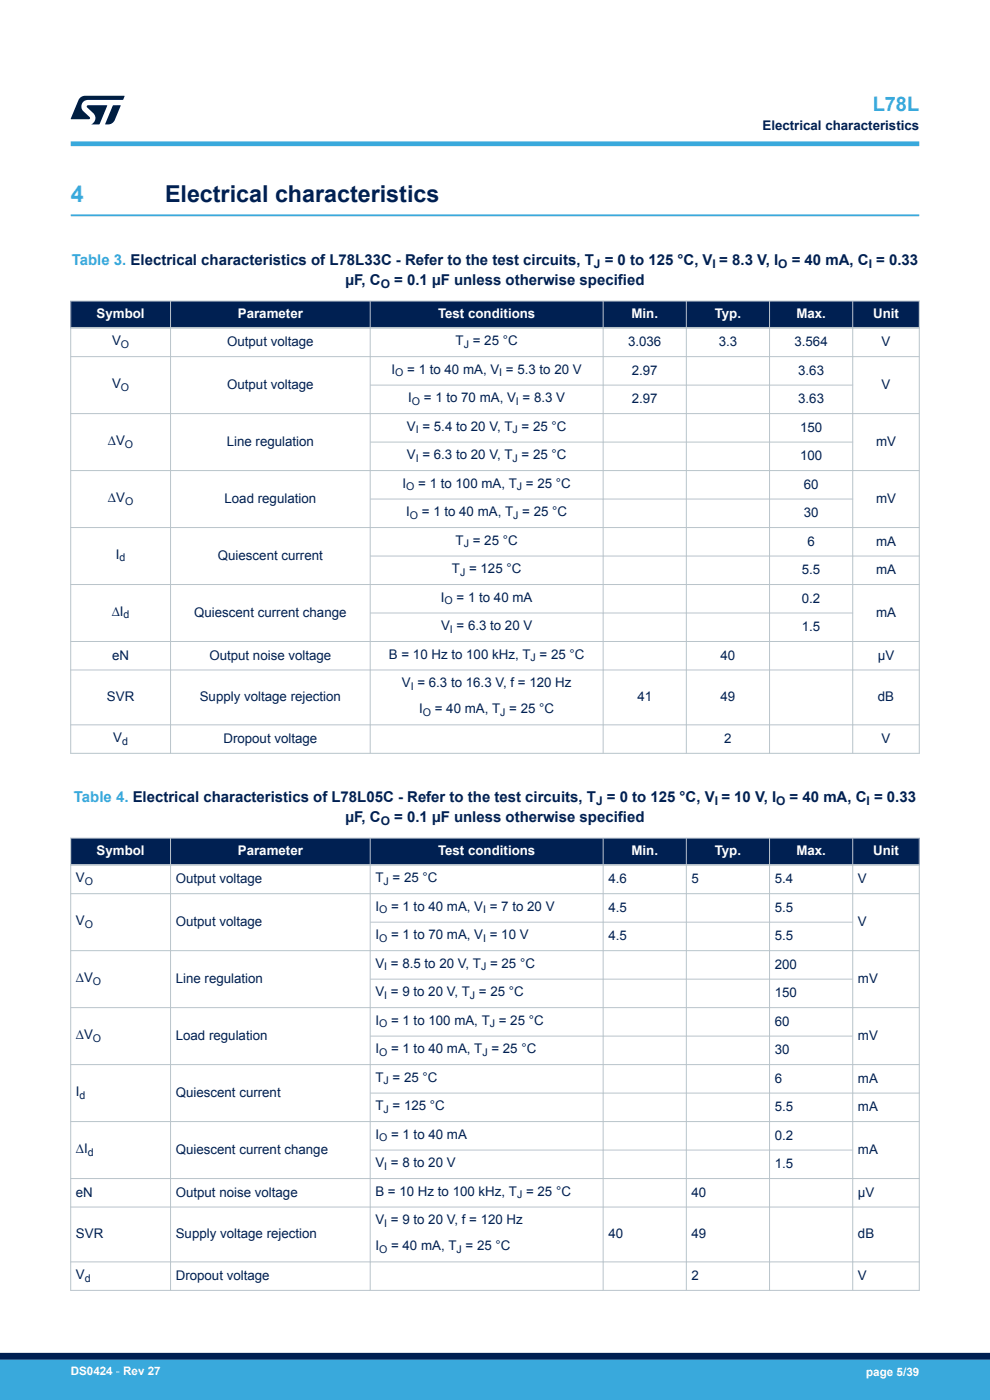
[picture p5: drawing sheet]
<svg xmlns="http://www.w3.org/2000/svg" width="210mm" height="297mm" viewBox="0 0 210 297" stroke-linecap="round" stroke-linejoin="round" font-family="sans-serif">
<defs><g id="words">
<text font-size="4.9" fill="#39a9dc" x="15" y="42.9">4</text>
<text font-size="4.9" fill="#002052" x="35" y="42.9">Electrical characteristics</text>
<text font-size="4.2" fill="#39a9dc" x="185.1" y="23.5">L78L</text>
<g font-size="3.2" fill="#39a9dc">
<text x="15.2" y="56.2">Table 3. Electrical characteristics of L78L33C - Refer to the test circuits, T</text>
<text x="15.7" y="170.1">Table 4. Electrical characteristics of L78L05C - Refer to the test circuits, T</text>
</g>
<g font-size="3.2" fill="#002052">
<text x="128.3" y="56.2">= 0 to 125 °C, V = 8.3 V, I</text>
<text x="167.9" y="56.2">= 40 mA, C = 0.33</text>
<text x="73.3" y="60.4">µF, C</text>
<text x="83.6" y="60.4">= 0.1 µF unless otherwise specified</text>
<text x="128.7" y="170.1">= 0 to 125 °C, V = 10 V, I</text>
<text x="167.5" y="170.1">= 40 mA, C = 0.33</text>
<text x="73.3" y="174.4">µF, C</text>
<text x="83.6" y="174.4">= 0.1 µF unless otherwise specified</text>
</g>
<g font-size="2.8" fill="#002052">
<text x="161.7" y="27.5">Electrical characteristics</text>
<text x="23.8" y="73.2">V</text>
<text x="48.2" y="73.4">Output voltage</text>
<text x="96.7" y="73.2">T = 25 °C</text>
<text x="133.2" y="73.4">3.036</text>
<text x="152.4" y="73.4">3.3</text>
<text x="168.5" y="73.4">3.564</text>
<text x="187" y="73.4">V</text>
<text x="23.8" y="82.3">V</text>
<text x="48.2" y="82.5">Output voltage</text>
<text x="83.1" y="79.3">I</text>
<text x="86.4" y="79.3">= 1 to 40 mA, V = 5.3 to 20 V</text>
<text x="134" y="79.5">2.97</text>
<text x="169.3" y="79.5">3.63</text>
<text x="187" y="82.5">V</text>
<text x="86.6" y="85.3">I</text>
<text x="89.9" y="85.3">= 1 to 70 mA, V = 8.3 V</text>
<text x="134" y="85.5">2.97</text>
<text x="169.3" y="85.5">3.63</text>
<text x="22.9" y="94.4">∆V</text>
<text x="48.1" y="94.6">Line regulation</text>
<text x="86.3" y="91.4">V = 5.4 to 20 V, T = 25 °C</text>
<text x="169.7" y="91.6">150</text>
<text x="185.8" y="94.6">mV</text>
<text x="86.3" y="97.4">V = 6.3 to 20 V, T = 25 °C</text>
<text x="169.7" y="97.6">100</text>
<text x="22.9" y="106.5">∆V</text>
<text x="47.6" y="106.7">Load regulation</text>
<text x="85.4" y="103.4">I</text>
<text x="88.7" y="103.4">= 1 to 100 mA, T = 25 °C</text>
<text x="170.5" y="103.7">60</text>
<text x="185.8" y="106.7">mV</text>
<text x="86.2" y="109.5">I</text>
<text x="89.5" y="109.5">= 1 to 40 mA, T = 25 °C</text>
<text x="170.5" y="109.7">30</text>
<text x="24.6" y="118.5">I</text>
<text x="46.2" y="118.8">Quiescent current</text>
<text x="96.7" y="115.5">T = 25 °C</text>
<text x="171.3" y="115.8">6</text>
<text x="185.8" y="115.8">mA</text>
<text x="95.9" y="121.6">T = 125 °C</text>
<text x="170.1" y="121.8">5.5</text>
<text x="185.8" y="121.8">mA</text>
<text x="23.7" y="130.6">∆I</text>
<text x="41.2" y="130.9">Quiescent current change</text>
<text x="93.5" y="127.6">I</text>
<text x="96.9" y="127.6">= 1 to 40 mA</text>
<text x="170.1" y="127.8">0.2</text>
<text x="185.8" y="130.9">mA</text>
<text x="93.5" y="133.7">V = 6.3 to 20 V</text>
<text x="170.1" y="133.9">1.5</text>
<text x="23.8" y="139.9">eN</text>
<text x="44.4" y="139.9">Output noise voltage</text>
<text x="82.5" y="139.7">B = 10 Hz to 100 kHz, T = 25 °C</text>
<text x="152.8" y="139.9">40</text>
<text x="186.2" y="139.9">µV</text>
<text x="22.7" y="148.8">SVR</text>
<text x="42.4" y="148.8">Supply voltage rejection</text>
<text x="85.2" y="145.7">V = 6.3 to 16.3 V, f = 120 Hz</text>
<text x="135.2" y="148.8">41</text>
<text x="152.8" y="148.8">49</text>
<text x="186.2" y="148.8">dB</text>
<text x="88.9" y="151.3">I</text>
<text x="92.2" y="151.3">= 40 mA, T = 25 °C</text>
<text x="24" y="157.4">V</text>
<text x="47.4" y="157.6">Dropout voltage</text>
<text x="153.6" y="157.6">2</text>
<text x="187" y="157.6">V</text>
<text x="16.1" y="187.2">V</text>
<text x="37.3" y="187.4">Output voltage</text>
<text x="79.6" y="187.2">T = 25 °C</text>
<text x="129" y="187.4">4.6</text>
<text x="146.7" y="187.4">5</text>
<text x="164.3" y="187.4">5.4</text>
<text x="182" y="187.4">V</text>
<text x="16.1" y="196.2">V</text>
<text x="37.3" y="196.4">Output voltage</text>
<text x="79.6" y="193.2">I</text>
<text x="83" y="193.2">= 1 to 40 mA, V = 7 to 20 V</text>
<text x="129" y="193.4">4.5</text>
<text x="164.3" y="193.4">5.5</text>
<text x="182" y="196.4">V</text>
<text x="79.6" y="199.2">I</text>
<text x="83" y="199.2">= 1 to 70 mA, V = 10 V</text>
<text x="129" y="199.5">4.5</text>
<text x="164.3" y="199.5">5.5</text>
<text x="16.1" y="208.3">∆V</text>
<text x="37.3" y="208.5">Line regulation</text>
<text x="79.6" y="205.3">V = 8.5 to 20 V, T = 25 °C</text>
<text x="164.3" y="205.5">200</text>
<text x="182" y="208.5">mV</text>
<text x="79.6" y="211.3">V = 9 to 20 V, T = 25 °C</text>
<text x="164.3" y="211.6">150</text>
<text x="16.1" y="220.4">∆V</text>
<text x="37.3" y="220.6">Load regulation</text>
<text x="79.6" y="217.4">I</text>
<text x="83" y="217.4">= 1 to 100 mA, T = 25 °C</text>
<text x="164.3" y="217.6">60</text>
<text x="182" y="220.6">mV</text>
<text x="79.6" y="223.4">I</text>
<text x="83" y="223.4">= 1 to 40 mA, T = 25 °C</text>
<text x="164.3" y="223.6">30</text>
<text x="16.1" y="232.5">I</text>
<text x="37.3" y="232.7">Quiescent current</text>
<text x="79.6" y="229.5">T = 25 °C</text>
<text x="164.3" y="229.7">6</text>
<text x="182" y="229.7">mA</text>
<text x="79.6" y="235.5">T = 125 °C</text>
<text x="164.3" y="235.7">5.5</text>
<text x="182" y="235.7">mA</text>
<text x="16.1" y="244.6">∆I</text>
<text x="37.3" y="244.8">Quiescent current change</text>
<text x="79.6" y="241.5">I</text>
<text x="83" y="241.5">= 1 to 40 mA</text>
<text x="164.3" y="241.8">0.2</text>
<text x="182" y="244.8">mA</text>
<text x="79.6" y="247.6">V = 8 to 20 V</text>
<text x="164.3" y="247.8">1.5</text>
<text x="16.1" y="253.9">eN</text>
<text x="37.3" y="253.9">Output noise voltage</text>
<text x="79.6" y="253.6">B = 10 Hz to 100 kHz, T = 25 °C</text>
<text x="146.7" y="253.9">40</text>
<text x="182" y="253.9">µV</text>
<text x="16.1" y="262.7">SVR</text>
<text x="37.3" y="262.7">Supply voltage rejection</text>
<text x="79.6" y="259.7">V = 9 to 20 V, f = 120 Hz</text>
<text x="129" y="262.7">40</text>
<text x="146.7" y="262.7">49</text>
<text x="182" y="262.7">dB</text>
<text x="79.6" y="265.3">I</text>
<text x="83" y="265.3">= 40 mA, T = 25 °C</text>
<text x="16.1" y="271.3">V</text>
<text x="37.3" y="271.5">Dropout voltage</text>
<text x="146.7" y="271.5">2</text>
<text x="182" y="271.5">V</text>
</g>
<g font-size="2.8" fill="#fff">
<text x="20.5" y="67.5">Symbol</text>
<text x="50.5" y="67.5">Parameter</text>
<text x="92.9" y="67.5">Test conditions</text>
<text x="133.9" y="67.5">Min.</text>
<text x="151.6" y="67.5">Typ.</text>
<text x="168.9" y="67.5">Max.</text>
<text x="185.2" y="67.5">Unit</text>
<text x="20.5" y="181.4">Symbol</text>
<text x="50.5" y="181.4">Parameter</text>
<text x="92.9" y="181.4">Test conditions</text>
<text x="133.9" y="181.4">Min.</text>
<text x="151.6" y="181.4">Typ.</text>
<text x="168.9" y="181.4">Max.</text>
<text x="185.2" y="181.4">Unit</text>
</g>
<g font-size="2.5" fill="#002052">
<text x="126" y="56.8">J</text>
<text x="151.2" y="56.8">I</text>
<text x="165.1" y="56.8">O</text>
<text x="184.3" y="56.8">I</text>
<text x="80.8" y="61.1">O</text>
<text x="126.4" y="170.8">J</text>
<text x="151.6" y="170.8">I</text>
<text x="164.6" y="170.8">O</text>
<text x="183.8" y="170.8">I</text>
<text x="80.8" y="175">O</text>
</g>
<g font-size="2.5" fill="#fff">
<text x="15" y="291.6">DS0424 - Rev 27</text>
<text x="183.7" y="291.9">page 5/39</text>
</g>
<g font-size="2.3" fill="#002052">
<text x="25.7" y="73.8">O</text>
<text x="98.4" y="73.8">J</text>
<text x="25.7" y="82.9">O</text>
<text x="83.8" y="79.8">O</text>
<text x="105.9" y="79.8">I</text>
<text x="87.4" y="85.9">O</text>
<text x="109.4" y="85.9">I</text>
<text x="26.5" y="94.9">O</text>
<text x="88.2" y="91.9">I</text>
<text x="108.7" y="91.9">J</text>
<text x="88.2" y="98">I</text>
<text x="108.7" y="98">J</text>
<text x="26.5" y="107">O</text>
<text x="86.2" y="104">O</text>
<text x="109.7" y="104">J</text>
<text x="87" y="110">O</text>
<text x="108.9" y="110">J</text>
<text x="25.4" y="119.1">d</text>
<text x="98.4" y="116.1">J</text>
<text x="97.6" y="122.1">J</text>
<text x="26.2" y="131.2">d</text>
<text x="94.3" y="128.2">O</text>
<text x="95.4" y="134.2">I</text>
<text x="112.5" y="140.3">J</text>
<text x="87.1" y="146.3">I</text>
<text x="89.7" y="151.9">O</text>
<text x="106.1" y="151.9">J</text>
<text x="25.9" y="157.9">d</text>
<text x="18" y="187.7">O</text>
<text x="81.4" y="187.7">J</text>
<text x="18" y="196.8">O</text>
<text x="80.4" y="193.8">O</text>
<text x="102.5" y="193.8">I</text>
<text x="80.4" y="199.8">O</text>
<text x="102.5" y="199.8">I</text>
<text x="19.7" y="208.9">O</text>
<text x="81.5" y="205.9">I</text>
<text x="102" y="205.9">J</text>
<text x="81.5" y="211.9">I</text>
<text x="99.7" y="211.9">J</text>
<text x="19.7" y="221">O</text>
<text x="80.4" y="217.9">O</text>
<text x="103.9" y="217.9">J</text>
<text x="80.4" y="224">O</text>
<text x="102.3" y="224">J</text>
<text x="16.9" y="233">d</text>
<text x="81.4" y="230">J</text>
<text x="81.4" y="236.1">J</text>
<text x="18.6" y="245.1">d</text>
<text x="80.4" y="242.1">O</text>
<text x="81.5" y="248.2">I</text>
<text x="109.7" y="254.2">J</text>
<text x="81.5" y="260.2">I</text>
<text x="80.4" y="265.8">O</text>
<text x="96.8" y="265.8">J</text>
<text x="18" y="271.9">d</text>
</g>
</g></defs>
<path d="M15 45.7h180" fill="none" stroke="#39a9dc" stroke-width=".4"/>
<g fill="#002052">
<path d="M15 63.9h180v5.6h-180z" fill-rule="evenodd"/>
<path d="M15 63.9h180v5.6h-180z" fill-rule="evenodd"/>
</g>
<g fill="none" stroke="#b9c4ca" stroke-width=".21">
<path d="M14.9 63.9h180.2M14.9 75.7h180.2M15 63.8v96.1M36.2 63.8v96.1M78.5 63.8v96.1M127.9 63.8v96.1M145.6 63.8v96.1M163.2 63.8v96.1M180.9 63.8v96.1M195 63.8v96.1M14.9 87.7h180.2M14.9 99.8h180.2"/>
<path d="M78.5 81.7h102.5M78.5 93.8h102.5M14.9 111.9h180.2M78.5 105.9h102.5M78.5 118h116.6M14.9 124h180.2M14.9 136.1h180.2M78.5 130h102.5M14.9 142.1h180.2M14.9 153.8h180.2M14.9 159.8h180.2"/>
</g>
<path d="M14.9 69.5h180.2" fill="none" stroke="#b9c4ca" stroke-width=".35"/>
<g fill="#002052">
<path d="M15 177.8h180v5.7h-180z" fill-rule="evenodd"/>
<path d="M15 177.8h180v5.7h-180z" fill-rule="evenodd"/>
</g>
<g fill="none" stroke="#b9c4ca" stroke-width=".21">
<path d="M14.9 177.8h180.2M15 177.7v96.2M36.2 177.7v96.2M78.5 177.7v96.2M127.9 177.7v96.2M145.6 177.7v96.2M163.2 177.7v96.2M180.9 177.7v96.2M195 177.7v96.2M14.9 189.6h180.2M78.5 195.6h102.5M14.9 201.7h180.2"/>
<path d="M14.9 213.8h180.2M78.5 207.7h102.5M78.5 219.8h102.5M14.9 225.8h180.2M14.9 237.9h180.2M78.5 231.9h116.6M14.9 250h180.2M14.9 256.1h180.2M78.5 244h102.5M14.9 267.7h180.2M14.9 273.7h180.2"/>
</g>
<path d="M14.9 183.5h180.2" fill="none" stroke="#b9c4ca" stroke-width=".35"/>
<path d="M15 30.5h180" fill="none" stroke="#39a9dc" stroke-width="1"/>
<g fill="#001e41">
<path d="M17.1 20.7l.9-.4 8.4 .1-.3 .8h-7.4a1.4 1.4 0 0 0-1.3 .8 1.4 1.4 0 0 0 .2 1.5l1.4 1.3v.4l-4 .1 1.6-4.1z"/>
<path d="M24 22.4h1.6l-1.3 3.1a1.54 1.54 0 0 1-1.4 .9l-.6-.1z"/>
<path d="M18.5 22.4h4.2l-1.6 4h-1.7a1.48 1.48 0 0 0 .4-2.4l-1.3-1.2z"/>
</g>
<g fill="#39a9dc">
<path d="M0 288.4h210v8.6h-210z" fill-rule="evenodd"/>
<path d="M-.1 288.4h210.2v4.4h-210.2z" fill-rule="evenodd"/>
</g>
<path d="M0 287.7h210" fill="none" stroke="#002052" stroke-width="1.4"/>
<use href="#words"/>
</svg>
